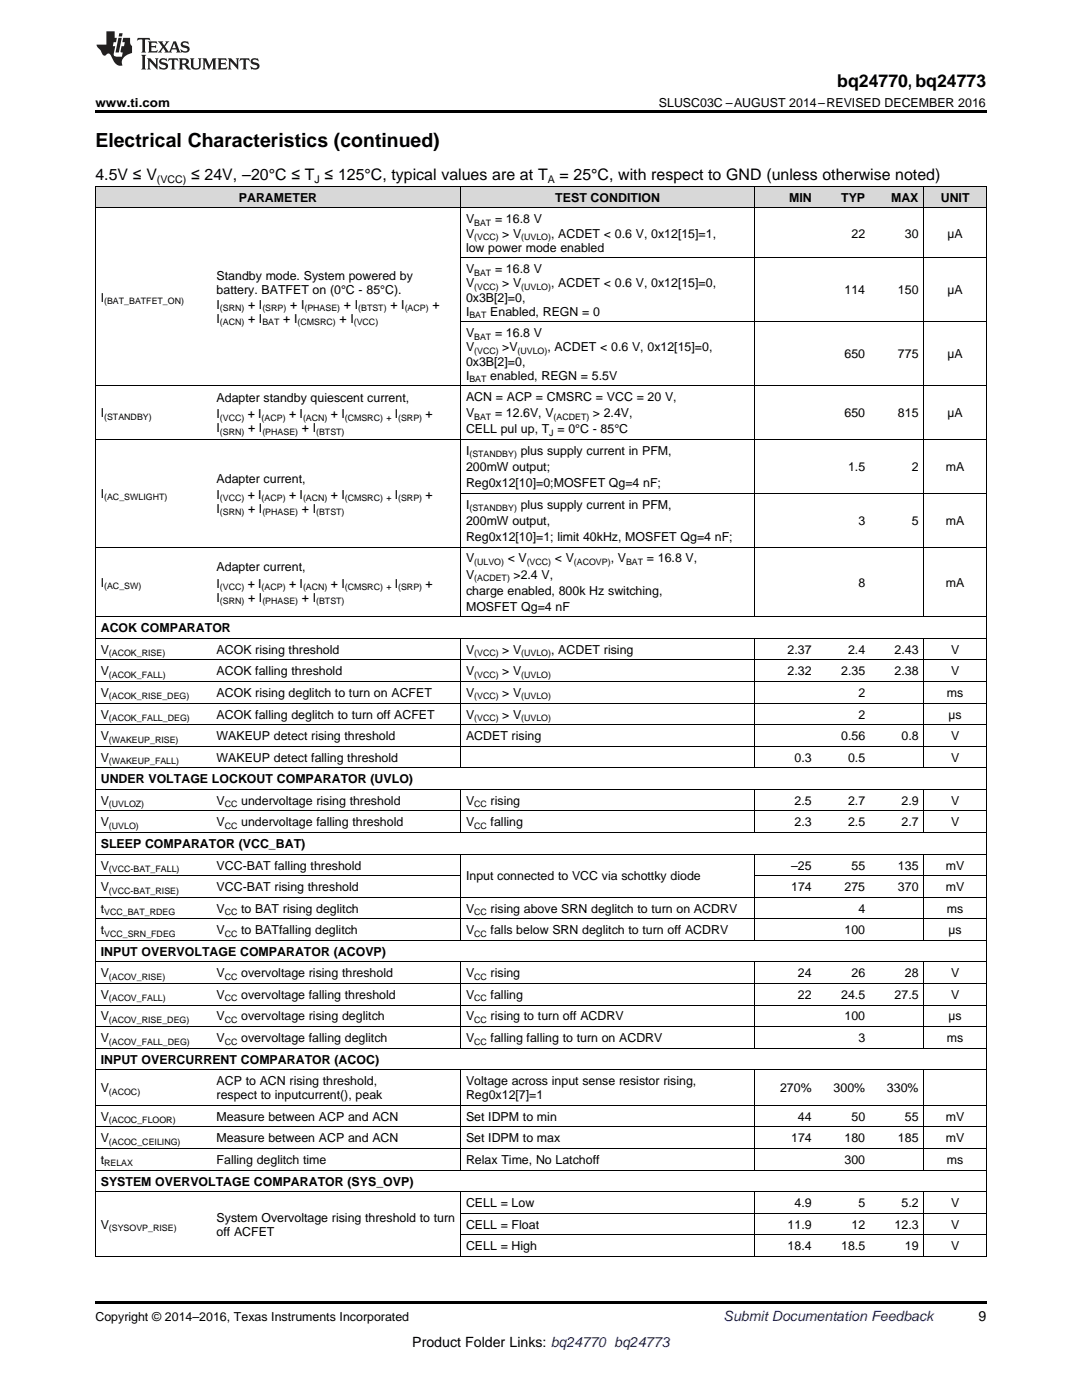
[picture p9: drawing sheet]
<svg xmlns="http://www.w3.org/2000/svg" width="216mm" height="279mm" viewBox="0 0 216 279" stroke-linecap="round" stroke-linejoin="round" font-family="sans-serif">
<defs><g id="words">
<text font-size="3.9" x="19" y="29.3">Electrical Characteristics (continued)</text>
<text font-size="3.5" x="167.1" y="17.3">bq24770, bq24773</text>
<g font-size="3.2">
<text x="19" y="36">4.5V ≤ V</text>
<text x="38.1" y="36">≤ 24V, –20°C ≤ T ≤ 125°C, typical values are at T</text>
<text x="111.7" y="36">= 25°C, with respect to GND (unless otherwise noted)</text>
</g>
<text font-size="2.8" fill="#0000c8" x="144.4" y="263.6">Submit Documentation Feedback</text>
<g font-size="2.8">
<text x="195.3" y="263.6">9</text>
<text x="82.3" y="268.9">Product Folder Links: bq24770 bq24773</text>
</g>
<g font-size="2.5">
<text x="19" y="21.4">www.ti.com</text>
<text x="131.5" y="21.4">SLUSC03C –AUGUST 2014–REVISED DECEMBER 2016</text>
<text x="47.7" y="40.3">PARAMETER</text>
<text x="110.8" y="40.3">TEST CONDITION</text>
<text x="157.4" y="40.3">MIN</text>
<text x="167.9" y="40.3">TYP</text>
<text x="177.8" y="40.3">MAX</text>
<text x="187.7" y="40.3">UNIT</text>
<text x="93" y="44.6">V</text>
<text x="93" y="47.4">V</text>
<text x="98.8" y="44.6">= 16.8 V</text>
<text x="100.2" y="47.4">&gt; V</text>
<text x="110" y="47.4">, ACDET &lt; 0.6 V, 0x12[15]=1,</text>
<text x="169.9" y="47.4">22</text>
<text x="180.6" y="47.4">30</text>
<text x="189.1" y="47.4">µA</text>
<text x="93" y="50.2">low power mode enabled</text>
<text x="43.2" y="56">Standby mode. System powered by</text>
<text x="43.2" y="58.8">battery. BATFET on (0°C - 85°C).</text>
<text x="93" y="54.5">V</text>
<text x="93" y="57.4">V</text>
<text x="98.8" y="54.5">= 16.8 V</text>
<text x="100.2" y="57.4">&gt; V</text>
<text x="110" y="57.4">, ACDET &lt; 0.6 V, 0x12[15]=0,</text>
<text x="168.5" y="58.8">114</text>
<text x="179.2" y="58.8">150</text>
<text x="189.1" y="58.8">µA</text>
<text x="20.1" y="60.2">I</text>
<text x="43.2" y="61.6">I</text>
<text x="43.2" y="64.4">I</text>
<text x="49.5" y="61.6">+ I</text>
<text x="49.5" y="64.4">+ I</text>
<text x="56.5" y="64.4">+ I</text>
<text x="57.9" y="61.6">+ I</text>
<text x="67.7" y="64.4">+ I</text>
<text x="68.6" y="61.6">+ I</text>
<text x="77.9" y="61.6">+ I</text>
<text x="86.3" y="61.6">+</text>
<text x="93" y="60.2">0x3B[2]=0,</text>
<text x="93" y="63">I</text>
<text x="97.8" y="63">Enabled, REGN = 0</text>
<text x="93" y="67.3">V</text>
<text x="93" y="70.1">V</text>
<text x="98.8" y="67.3">= 16.8 V</text>
<text x="100.2" y="70.1">&gt;V</text>
<text x="109.2" y="70.1">, ACDET &lt; 0.6 V, 0x12[15]=0,</text>
<text x="168.5" y="71.5">650</text>
<text x="179.2" y="71.5">775</text>
<text x="189.1" y="71.5">µA</text>
<text x="93" y="73">0x3B[2]=0,</text>
<text x="93" y="75.8">I</text>
<text x="97.8" y="75.8">enabled, REGN = 5.5V</text>
<text x="20.1" y="83.3">I</text>
<text x="43.2" y="80.3">Adapter standby quiescent current,</text>
<text x="43.2" y="83.5">I</text>
<text x="49.4" y="83.5">+ I</text>
<text x="57.7" y="83.5">+ I</text>
<text x="66" y="83.5">+ I</text>
<text x="78.8" y="83.5">I</text>
<text x="84.9" y="83.5">+</text>
<text x="93" y="80.1">ACN = ACP = CMSRC = VCC = 20 V,</text>
<text x="93" y="83.3">V</text>
<text x="98.8" y="83.3">= 12.6V, V</text>
<text x="118.3" y="83.3">&gt; 2.4V,</text>
<text x="168.5" y="83.3">650</text>
<text x="179.2" y="83.3">815</text>
<text x="189.1" y="83.3">µA</text>
<text x="43.2" y="86.3">I</text>
<text x="49.5" y="86.3">+ I</text>
<text x="60.2" y="86.3">+ I</text>
<text x="93" y="86.5">CELL pul up, T = 0°C - 85°C</text>
<text x="93" y="90.8">I</text>
<text x="93" y="94">200mW output;</text>
<text x="103.9" y="90.8">plus supply current in PFM,</text>
<text x="169.2" y="94">1.5</text>
<text x="181.9" y="94">2</text>
<text x="188.7" y="94">mA</text>
<text x="20.1" y="99.4">I</text>
<text x="43.2" y="96.3">Adapter current,</text>
<text x="43.2" y="99.6">I</text>
<text x="49.4" y="99.6">+ I</text>
<text x="57.7" y="99.6">+ I</text>
<text x="66" y="99.6">+ I</text>
<text x="78.8" y="99.6">I</text>
<text x="84.9" y="99.6">+</text>
<text x="93" y="97.2">Reg0x12[10]=0;MOSFET Qg=4 nF;</text>
<text x="93" y="101.5">I</text>
<text x="103.9" y="101.5">plus supply current in PFM,</text>
<text x="43.2" y="102.4">I</text>
<text x="49.5" y="102.4">+ I</text>
<text x="60.2" y="102.4">+ I</text>
<text x="93" y="104.7">200mW output,</text>
<text x="93" y="107.9">Reg0x12[10]=1; limit 40kHz, MOSFET Qg=4 nF;</text>
<text x="171.3" y="104.7">3</text>
<text x="181.9" y="104.7">5</text>
<text x="188.7" y="104.7">mA</text>
<text x="93" y="112.3">V</text>
<text x="101.3" y="112.3">&lt; V</text>
<text x="110.7" y="112.3">&lt; V</text>
<text x="121.9" y="112.3">, V</text>
<text x="129.1" y="112.3">= 16.8 V,</text>
<text x="20.1" y="117.1">I</text>
<text x="43.2" y="114.1">Adapter current,</text>
<text x="43.2" y="117.3">I</text>
<text x="49.4" y="117.3">+ I</text>
<text x="57.7" y="117.3">+ I</text>
<text x="66" y="117.3">+ I</text>
<text x="78.8" y="117.3">I</text>
<text x="84.9" y="117.3">+</text>
<text x="93" y="115.5">V</text>
<text x="93" y="118.7">charge enabled, 800k Hz switching,</text>
<text x="102.5" y="115.5">&gt;2.4 V,</text>
<text x="171.3" y="117.1">8</text>
<text x="188.7" y="117.1">mA</text>
<text x="43.2" y="120.1">I</text>
<text x="49.5" y="120.1">+ I</text>
<text x="60.2" y="120.1">+ I</text>
<text x="93" y="121.9">MOSFET Qg=4 nF</text>
<text x="20.1" y="126.2">ACOK COMPARATOR</text>
<text x="20.1" y="130.5">V</text>
<text x="43.2" y="130.5">ACOK rising threshold</text>
<text x="93" y="130.5">V</text>
<text x="100.2" y="130.5">&gt; V</text>
<text x="110" y="130.5">, ACDET rising</text>
<text x="157.2" y="130.5">2.37</text>
<text x="169.2" y="130.5">2.4</text>
<text x="178.5" y="130.5">2.43</text>
<text x="189.8" y="130.5">V</text>
<text x="20.1" y="134.8">V</text>
<text x="43.2" y="134.8">ACOK falling threshold</text>
<text x="93" y="134.8">V</text>
<text x="100.2" y="134.8">&gt; V</text>
<text x="157.2" y="134.8">2.32</text>
<text x="167.9" y="134.8">2.35</text>
<text x="178.5" y="134.8">2.38</text>
<text x="189.8" y="134.8">V</text>
<text x="20.1" y="139.1">V</text>
<text x="20.1" y="143.4">V</text>
<text x="43.2" y="139.1">ACOK rising deglitch to turn on ACFET</text>
<text x="43.2" y="143.4">ACOK falling deglitch to turn off ACFET</text>
<text x="93" y="139.1">V</text>
<text x="93" y="143.4">V</text>
<text x="100.2" y="139.1">&gt; V</text>
<text x="100.2" y="143.4">&gt; V</text>
<text x="171.3" y="139.1">2</text>
<text x="171.3" y="143.4">2</text>
<text x="188.9" y="139.1">ms</text>
<text x="189.3" y="143.4">µs</text>
<text x="20.1" y="147.7">V</text>
<text x="43.2" y="147.7">WAKEUP detect rising threshold</text>
<text x="93" y="147.7">ACDET rising</text>
<text x="167.9" y="147.7">0.56</text>
<text x="179.9" y="147.7">0.8</text>
<text x="189.8" y="147.7">V</text>
<text x="20.1" y="152">V</text>
<text x="43.2" y="152">WAKEUP detect falling threshold</text>
<text x="158.5" y="152">0.3</text>
<text x="169.2" y="152">0.5</text>
<text x="189.8" y="152">V</text>
<text x="20.1" y="156.3">UNDER VOLTAGE LOCKOUT COMPARATOR (UVLO)</text>
<text x="20.1" y="160.6">V</text>
<text x="43.2" y="160.6">V</text>
<text x="48.1" y="160.6">undervoltage rising threshold</text>
<text x="93" y="160.6">V</text>
<text x="97.9" y="160.6">rising</text>
<text x="158.5" y="160.6">2.5</text>
<text x="169.2" y="160.6">2.7</text>
<text x="179.9" y="160.6">2.9</text>
<text x="189.8" y="160.6">V</text>
<text x="20.1" y="164.9">V</text>
<text x="43.2" y="164.9">V</text>
<text x="48.1" y="164.9">undervoltage falling threshold</text>
<text x="93" y="164.9">V</text>
<text x="97.9" y="164.9">falling</text>
<text x="158.5" y="164.9">2.3</text>
<text x="169.2" y="164.9">2.5</text>
<text x="179.9" y="164.9">2.7</text>
<text x="189.8" y="164.9">V</text>
<text x="20.1" y="169.2">SLEEP COMPARATOR (VCC_BAT)</text>
<text x="20.1" y="173.5">V</text>
<text x="43.2" y="173.5">VCC-BAT falling threshold</text>
<text x="157.9" y="173.5">–25</text>
<text x="169.9" y="173.5">55</text>
<text x="179.2" y="173.5">135</text>
<text x="188.7" y="173.5">mV</text>
<text x="20.1" y="177.8">V</text>
<text x="43.2" y="177.8">VCC-BAT rising threshold</text>
<text x="93" y="175.7">Input connected to VCC via schottky diode</text>
<text x="157.9" y="177.8">174</text>
<text x="168.5" y="177.8">275</text>
<text x="179.2" y="177.8">370</text>
<text x="188.7" y="177.8">mV</text>
<text x="20.1" y="182.1">t</text>
<text x="43.2" y="182.1">V</text>
<text x="48.1" y="182.1">to BAT rising deglitch</text>
<text x="93" y="182.1">V</text>
<text x="97.9" y="182.1">rising above SRN deglitch to turn on ACDRV</text>
<text x="171.3" y="182.1">4</text>
<text x="188.9" y="182.1">ms</text>
<text x="20.1" y="186.4">t</text>
<text x="20.1" y="190.7">INPUT OVERVOLTAGE COMPARATOR (ACOVP)</text>
<text x="43.2" y="186.4">V</text>
<text x="48.1" y="186.4">to BATfalling deglitch</text>
<text x="93" y="186.4">V</text>
<text x="97.9" y="186.4">falls below SRN deglitch to turn off ACDRV</text>
<text x="168.5" y="186.4">100</text>
<text x="189.3" y="186.4">µs</text>
<text x="20.1" y="195.1">V</text>
<text x="43.2" y="195.1">V</text>
<text x="48.1" y="195.1">overvoltage rising threshold</text>
<text x="93" y="195.1">V</text>
<text x="97.9" y="195.1">rising</text>
<text x="159.2" y="195.1">24</text>
<text x="169.9" y="195.1">26</text>
<text x="180.6" y="195.1">28</text>
<text x="189.8" y="195.1">V</text>
<text x="20.1" y="199.4">V</text>
<text x="20.1" y="203.7">V</text>
<text x="43.2" y="199.4">V</text>
<text x="43.2" y="203.7">V</text>
<text x="48.1" y="199.4">overvoltage falling threshold</text>
<text x="48.1" y="203.7">overvoltage rising deglitch</text>
<text x="93" y="199.4">V</text>
<text x="93" y="203.7">V</text>
<text x="97.9" y="199.4">falling</text>
<text x="97.9" y="203.7">rising to turn off ACDRV</text>
<text x="159.2" y="199.4">22</text>
<text x="167.9" y="199.4">24.5</text>
<text x="168.5" y="203.7">100</text>
<text x="178.5" y="199.4">27.5</text>
<text x="189.3" y="203.7">µs</text>
<text x="189.8" y="199.4">V</text>
<text x="20.1" y="208">V</text>
<text x="43.2" y="208">V</text>
<text x="48.1" y="208">overvoltage falling deglitch</text>
<text x="93" y="208">V</text>
<text x="97.9" y="208">falling falling to turn on ACDRV</text>
<text x="171.3" y="208">3</text>
<text x="188.9" y="208">ms</text>
<text x="20.1" y="212.3">INPUT OVERCURRENT COMPARATOR (ACOC)</text>
<text x="20.1" y="218">V</text>
<text x="43.2" y="216.6">ACP to ACN rising threshold,</text>
<text x="43.2" y="219.4">respect to inputcurrent(), peak</text>
<text x="93" y="216.6">Voltage across input sense resistor rising,</text>
<text x="93" y="219.4">Reg0x12[7]=1</text>
<text x="155.6" y="218">270%</text>
<text x="166.3" y="218">300%</text>
<text x="177" y="218">330%</text>
<text x="20.1" y="223.7">V</text>
<text x="43.2" y="223.7">Measure between ACP and ACN</text>
<text x="93" y="223.7">Set IDPM to min</text>
<text x="159.2" y="223.7">44</text>
<text x="169.9" y="223.7">50</text>
<text x="180.6" y="223.7">55</text>
<text x="188.7" y="223.7">mV</text>
<text x="20.1" y="228">V</text>
<text x="20.1" y="232.3">t</text>
<text x="43.2" y="228">Measure between ACP and ACN</text>
<text x="43.2" y="232.3">Falling deglitch time</text>
<text x="93" y="228">Set IDPM to max</text>
<text x="93" y="232.3">Relax Time, No Latchoff</text>
<text x="157.9" y="228">174</text>
<text x="168.5" y="228">180</text>
<text x="168.5" y="232.3">300</text>
<text x="179.2" y="228">185</text>
<text x="188.7" y="228">mV</text>
<text x="188.9" y="232.3">ms</text>
<text x="20.1" y="236.6">SYSTEM OVERVOLTAGE COMPARATOR (SYS_OVP)</text>
<text x="20.1" y="245.2">V</text>
<text x="43.2" y="243.8">System Overvoltage rising threshold to turn</text>
<text x="93" y="240.9">CELL = Low</text>
<text x="93" y="245.2">CELL = Float</text>
<text x="157.2" y="245.2">11.9</text>
<text x="158.5" y="240.9">4.9</text>
<text x="169.9" y="245.2">12</text>
<text x="171.3" y="240.9">5</text>
<text x="178.5" y="245.2">12.3</text>
<text x="179.9" y="240.9">5.2</text>
<text x="189.8" y="240.9">V</text>
<text x="189.8" y="245.2">V</text>
<text x="43.2" y="246.6">off ACFET</text>
<text x="93" y="249.5">CELL = High</text>
<text x="157.2" y="249.5">18.4</text>
<text x="167.9" y="249.5">18.5</text>
<text x="180.6" y="249.5">19</text>
<text x="189.8" y="249.5">V</text>
<text x="19" y="263.6">Copyright © 2014–2016, Texas Instruments Incorporated</text>
</g>
<g font-size="2.1">
<text x="31.3" y="36.6">(VCC)</text>
<text x="62.7" y="36.6">J</text>
<text x="109.3" y="36.6">A</text>
</g>
<g font-size="1.8">
<text x="94.6" y="45.1">BAT</text>
<text x="94.6" y="47.9">(VCC)</text>
<text x="104" y="47.9">(UVLO)</text>
<text x="94.6" y="55">BAT</text>
<text x="94.6" y="57.9">(VCC)</text>
<text x="104" y="57.9">(UVLO)</text>
<text x="20.8" y="60.7">(BAT_BATFET_ON)</text>
<text x="43.9" y="62.1">(SRN)</text>
<text x="43.9" y="64.9">(ACN)</text>
<text x="52.4" y="62.1">(SRP)</text>
<text x="52.4" y="64.9">BAT</text>
<text x="59.4" y="64.9">(CMSRC)</text>
<text x="60.7" y="62.1">(PHASE)</text>
<text x="70.6" y="64.9">(VCC)</text>
<text x="71.5" y="62.1">(BTST)</text>
<text x="80.8" y="62.1">(ACP)</text>
<text x="93.7" y="63.5">BAT</text>
<text x="94.6" y="67.8">BAT</text>
<text x="94.6" y="70.6">(VCC)</text>
<text x="103.3" y="70.6">(UVLO)</text>
<text x="93.7" y="76.3">BAT</text>
<text x="20.8" y="83.8">(STANDBY)</text>
<text x="43.9" y="84">(VCC)</text>
<text x="52.2" y="84">(ACP)</text>
<text x="60.5" y="84">(ACN)</text>
<text x="68.8" y="84">(CMSRC) +</text>
<text x="79.4" y="84">(SRP)</text>
<text x="94.6" y="83.8">BAT</text>
<text x="110.5" y="83.8">(ACDET)</text>
<text x="43.9" y="86.8">(SRN)</text>
<text x="52.4" y="86.8">(PHASE)</text>
<text x="63.1" y="86.8">(BTST)</text>
<text x="109.6" y="87">J</text>
<text x="93.7" y="91.3">(STANDBY)</text>
<text x="20.8" y="99.9">(AC_SWLIGHT)</text>
<text x="43.9" y="100">(VCC)</text>
<text x="52.2" y="100">(ACP)</text>
<text x="60.5" y="100">(ACN)</text>
<text x="68.8" y="100">(CMSRC) +</text>
<text x="79.4" y="100">(SRP)</text>
<text x="43.9" y="102.9">(SRN)</text>
<text x="52.4" y="102.9">(PHASE)</text>
<text x="63.1" y="102.9">(BTST)</text>
<text x="93.7" y="102">(STANDBY)</text>
<text x="94.6" y="112.7">(ULVO)</text>
<text x="105.1" y="112.7">(VCC)</text>
<text x="114.5" y="112.7">(ACOVP)</text>
<text x="124.9" y="112.7">BAT</text>
<text x="20.8" y="117.5">(AC_SW)</text>
<text x="43.9" y="117.8">(VCC)</text>
<text x="52.2" y="117.8">(ACP)</text>
<text x="60.5" y="117.8">(ACN)</text>
<text x="68.8" y="117.8">(CMSRC) +</text>
<text x="79.4" y="117.8">(SRP)</text>
<text x="94.6" y="116">(ACDET)</text>
<text x="43.9" y="120.6">(SRN)</text>
<text x="52.4" y="120.6">(PHASE)</text>
<text x="63.1" y="120.6">(BTST)</text>
<text x="21.7" y="131">(ACOK_RISE)</text>
<text x="94.6" y="131">(VCC)</text>
<text x="104" y="131">(UVLO)</text>
<text x="21.7" y="135.3">(ACOK_FALL)</text>
<text x="94.6" y="135.3">(VCC)</text>
<text x="104" y="135.3">(UVLO)</text>
<text x="21.7" y="139.6">(ACOK_RISE_DEG)</text>
<text x="21.7" y="143.9">(ACOK_FALL_DEG)</text>
<text x="94.6" y="139.6">(VCC)</text>
<text x="94.6" y="143.9">(VCC)</text>
<text x="104" y="139.6">(UVLO)</text>
<text x="104" y="143.9">(UVLO)</text>
<text x="21.7" y="148.2">(WAKEUP_RISE)</text>
<text x="21.7" y="152.5">(WAKEUP_FALL)</text>
<text x="21.7" y="161.1">(UVLOZ)</text>
<text x="44.8" y="161.1">CC</text>
<text x="94.6" y="161.1">CC</text>
<text x="21.7" y="165.4">(UVLO)</text>
<text x="44.8" y="165.4">CC</text>
<text x="94.6" y="165.4">CC</text>
<text x="21.7" y="174">(VCC-BAT_FALL)</text>
<text x="21.7" y="178.3">(VCC-BAT_RISE)</text>
<text x="20.8" y="182.6">VCC_BAT_RDEG</text>
<text x="44.8" y="182.6">CC</text>
<text x="94.6" y="182.6">CC</text>
<text x="20.8" y="186.9">VCC_SRN_FDEG</text>
<text x="44.8" y="186.9">CC</text>
<text x="94.6" y="186.9">CC</text>
<text x="21.7" y="195.5">(ACOV_RISE)</text>
<text x="44.8" y="195.5">CC</text>
<text x="94.6" y="195.5">CC</text>
<text x="21.7" y="199.8">(ACOV_FALL)</text>
<text x="44.8" y="199.8">CC</text>
<text x="94.6" y="199.8">CC</text>
<text x="21.7" y="204.2">(ACOV_RISE_DEG)</text>
<text x="21.7" y="208.5">(ACOV_FALL_DEG)</text>
<text x="44.8" y="204.2">CC</text>
<text x="44.8" y="208.5">CC</text>
<text x="94.6" y="204.2">CC</text>
<text x="94.6" y="208.5">CC</text>
<text x="21.7" y="218.5">(ACOC)</text>
<text x="21.7" y="224.2">(ACOC_FLOOR)</text>
<text x="20.8" y="232.8">RELAX</text>
<text x="21.7" y="228.5">(ACOC_CEILING)</text>
<text x="21.7" y="245.7">(SYSOVP_RISE)</text>
</g>
</g></defs>
<g fill="#d8d8d8">
<path d="M19 37.3h23.2v4.3h-23.2z"/>
<path d="M42.2 37.3h49.7v4.3h-49.7z"/>
<path d="M91.9 37.3h58.7v4.3h-58.7z"/>
<path d="M150.6 37.3h12.5v4.3h-12.5z"/>
<path d="M163.1 37.3h10.6v4.3h-10.6z"/>
<path d="M173.7 37.3h10.7v4.3h-10.7z"/>
<path d="M184.4 37.3h12.4v4.3h-12.4z"/>
</g>
<path d="M19 22h177.8v.5h-177.8zM19 259.7h177.8v.5h-177.8z" fill="#000"/>
<g fill="none" stroke="#000" stroke-width=".2">
<path d="M19 37.2h177.8v213.6M19.1 37.2v213.6M91.9 37.2v86M150.5 37.2v86M184.3 37.2v86M19 41.5h177.8M91.9 51.5h104.9M19 77h177.8M91.9 64.2h104.9M19 87.7h177.8M91.9 98.4h104.9M19 109.2h177.8"/>
<path d="M19 136h177.8M19 131.7h177.8M19 127.4h177.8M19 123.1h177.8M91.9 127.4v25.9M150.5 127.4v25.9M184.3 127.4v25.9M19 157.5h177.8M19 153.2h177.8M19 148.9h177.8M19 144.6h177.8M19 140.3h177.8"/>
<path d="M91.9 157.6v8.6M150.5 157.6v8.6M184.3 157.6v8.6M19 179.1h177.8M19 174.7h72.9M19 170.4h177.8M19 166.1h177.8M19 161.8h177.8M91.9 170.5v17.2M150.5 170.5v17.2M150.6 174.7h46.2M184.3 170.5v17.2"/>
<path d="M19 196.3h177.8M19 192h177.8M19 187.7h177.8M19 183.4h177.8M91.9 192v17.2M150.5 192v17.2M184.3 192v17.2M19 213.5h177.8M19 209.2h177.8M19 204.9h177.8M19 200.6h177.8M91.9 213.5v20.1"/>
<path d="M150.5 213.5v20.1M184.3 213.5v20.1M19 237.8h177.8M19 233.5h177.8M19 229.2h177.8M19 224.9h177.8M19 220.6h177.8M91.9 237.8v13M150.5 237.8v13M184.3 237.8v13M19 250.7h177.8M91.9 246.4h104.9"/>
<path d="M91.9 242.1h104.9"/>
</g>
<g fill="#231f20">
<path d="M27.5 7.6l-.1 .5 .4-.2h.6v.1v2.1l-.2 .4h1l-.3-.4v-2.1l.1-.1h.5l.5 .2-.2-.5zM29.5 8.3l.2 .3v1.5l-.2 .4h1.8l.2-.6a1.04 1.04 0 0 1-1.3 .2v-.7h.6l.3 .2v-.6l-.3 .2h-.6v-.6l.8-.1 .4 .3-.2-.5zM31.5 8.3l.9 1.1-.9 1.1h.8l-.2-.2 .5-.7 .4 .7-.2 .2h1.5l-.1-.2 .1-.4h.9l.1 .4-.2 .2h1l-.3-.3-.7-1.9h-.5l-.9 2-.8-1 .9-1h-.8l.1 .3-.3 .5-.4-.6 .2-.2zM34.7 8.6l.4 1h-.7zM36.3 8.4a.63 .63 0 0 0-.2 .7 .63 .63 0 0 0 .6 .4l.6 .2 .1 .2a.75 .75 0 0 1-.7 .4 .75 .75 0 0 1-.6-.5l.1 .7 .1-.1a1.11 1.11 0 0 0 1.5-.6 1.13 1.13 0 0 0-1.2-.8l-.1-.4a1.04 1.04 0 0 1 1.2 .2l-.2-.5-.1 .1-.5-.2zM28.2 10.9l.2 .4v2.2l-.2 .4h1l-.3-.4v-2.2l.3-.4zM29.3 11.6l.3 .4v1.5l-.3 .4h.8l-.2-.4v-1.3l1.5 1.7v-1.9l.2-.4h-.7l.2 .4v.9l-1.1-1.3zM32 11.8a.62 .62 0 0 0-.2 .7 .62 .62 0 0 0 .6 .4l.6 .1 .1 .3a.76 .76 0 0 1-.7 .3 .76 .76 0 0 1-.6-.4l.1 .7 .1-.1a1.11 1.11 0 0 0 1.5-.6 1.13 1.13 0 0 0-1.2-.8l-.1-.4a1.04 1.04 0 0 1 1.2 .2l-.2-.6-.1 .1-.5-.1zM33.7 11.6l-.2 .6a.61 .61 0 0 1 .8-.3v1.6l-.2 .4h.9l-.2-.4v-1.6a.63 .63 0 0 1 .8 .3l-.2-.6zM35.6 11.6l.3 .4v1.5l-.3 .4h1l-.2-.2v-.8l.5 .2a.76 .76 0 0 0 1.2 .7l-1-1a.58 .58 0 0 0 .6-.5 .58 .58 0 0 0-.5-.6zM36.4 11.9h.1a.45 .45 0 0 1 .5 .1 .45 .45 0 0 1 .1 .5l-.7 .2zM37.9 11.6l.2 .2a2.17 2.17 0 0 0 .3 1.9 .99 .99 0 0 0 1.6-.6v-1.1l.2-.4h-.7l.2 .2a1.92 1.92 0 0 1-.2 1.8 .6 .6 0 0 1-.9-.5v-1.1l.2-.4zM40.4 11.6l.2 .4v1.5l-.2 .4h.7l-.2-.4v-1.4l.8 1.8 .8-1.8v1.4l-.2 .4h.9l-.2-.4v-1.5l.2-.4h-.8l-.6 1.5-.6-1.5zM43.4 11.6l.2 .4v1.5l-.2 .4h1.8l.2-.6a1.04 1.04 0 0 1-1.3 .1v-.6h.5l.4 .2v-.6l-.4 .2h-.5v-.7h.8l.3 .3-.1-.6zM45.5 11.6l.2 .4v1.5l-.2 .4h.7l-.2-.4v-1.3l1.5 1.7v-1.9l.2-.4h-.7l.2 .4v.9l-1.1-1.3zM47.9 11.6l-.1 .6a.61 .61 0 0 1 .8-.3v1.6l-.3 .4h1l-.3-.4 .1-1.6a.63 .63 0 0 1 .7 .3l-.1-.6zM50.2 11.8a.62 .62 0 0 0-.2 .7 .62 .62 0 0 0 .6 .4l.6 .1 .2 .3a.76 .76 0 0 1-.8 .3 .76 .76 0 0 1-.6-.4l.1 .7 .2-.1a1.11 1.11 0 0 0 1.5-.6 1.13 1.13 0 0 0-1.3-.8l-.1-.4a1.04 1.04 0 0 1 1.2 .2l-.1-.6-.2 .1-.5-.1z"/>
<path d="M21.2 6.3v2.6h-1.9l.1 .4 .7 .9a.91 .91 0 0 0 1 .8 .56 .56 0 0 1 .5-.3 .56 .56 0 0 1 .5 .3l.4 .8a1.53 1.53 0 0 0 1.9 1.2 1.54 1.54 0 0 1 1-2.1l.9-.3v-1.4a1.52 1.52 0 0 1-.3-1.6h-1.4l-.2 .8h.5l-.2 .8h-.4l-.2 1v.2l.4 .1-.2 .8a1.93 1.93 0 0 1-1.6-.3l.3-1.8h-.5l.2-.8h.4l.2-.8h-.4v-1.3zM23.6 7.6l-.6 2.9h.7l.6-2.9zM23.8 6.6l-.1 .7h.6l.2-.7z"/>
</g>
<use href="#words"/>
</svg>
